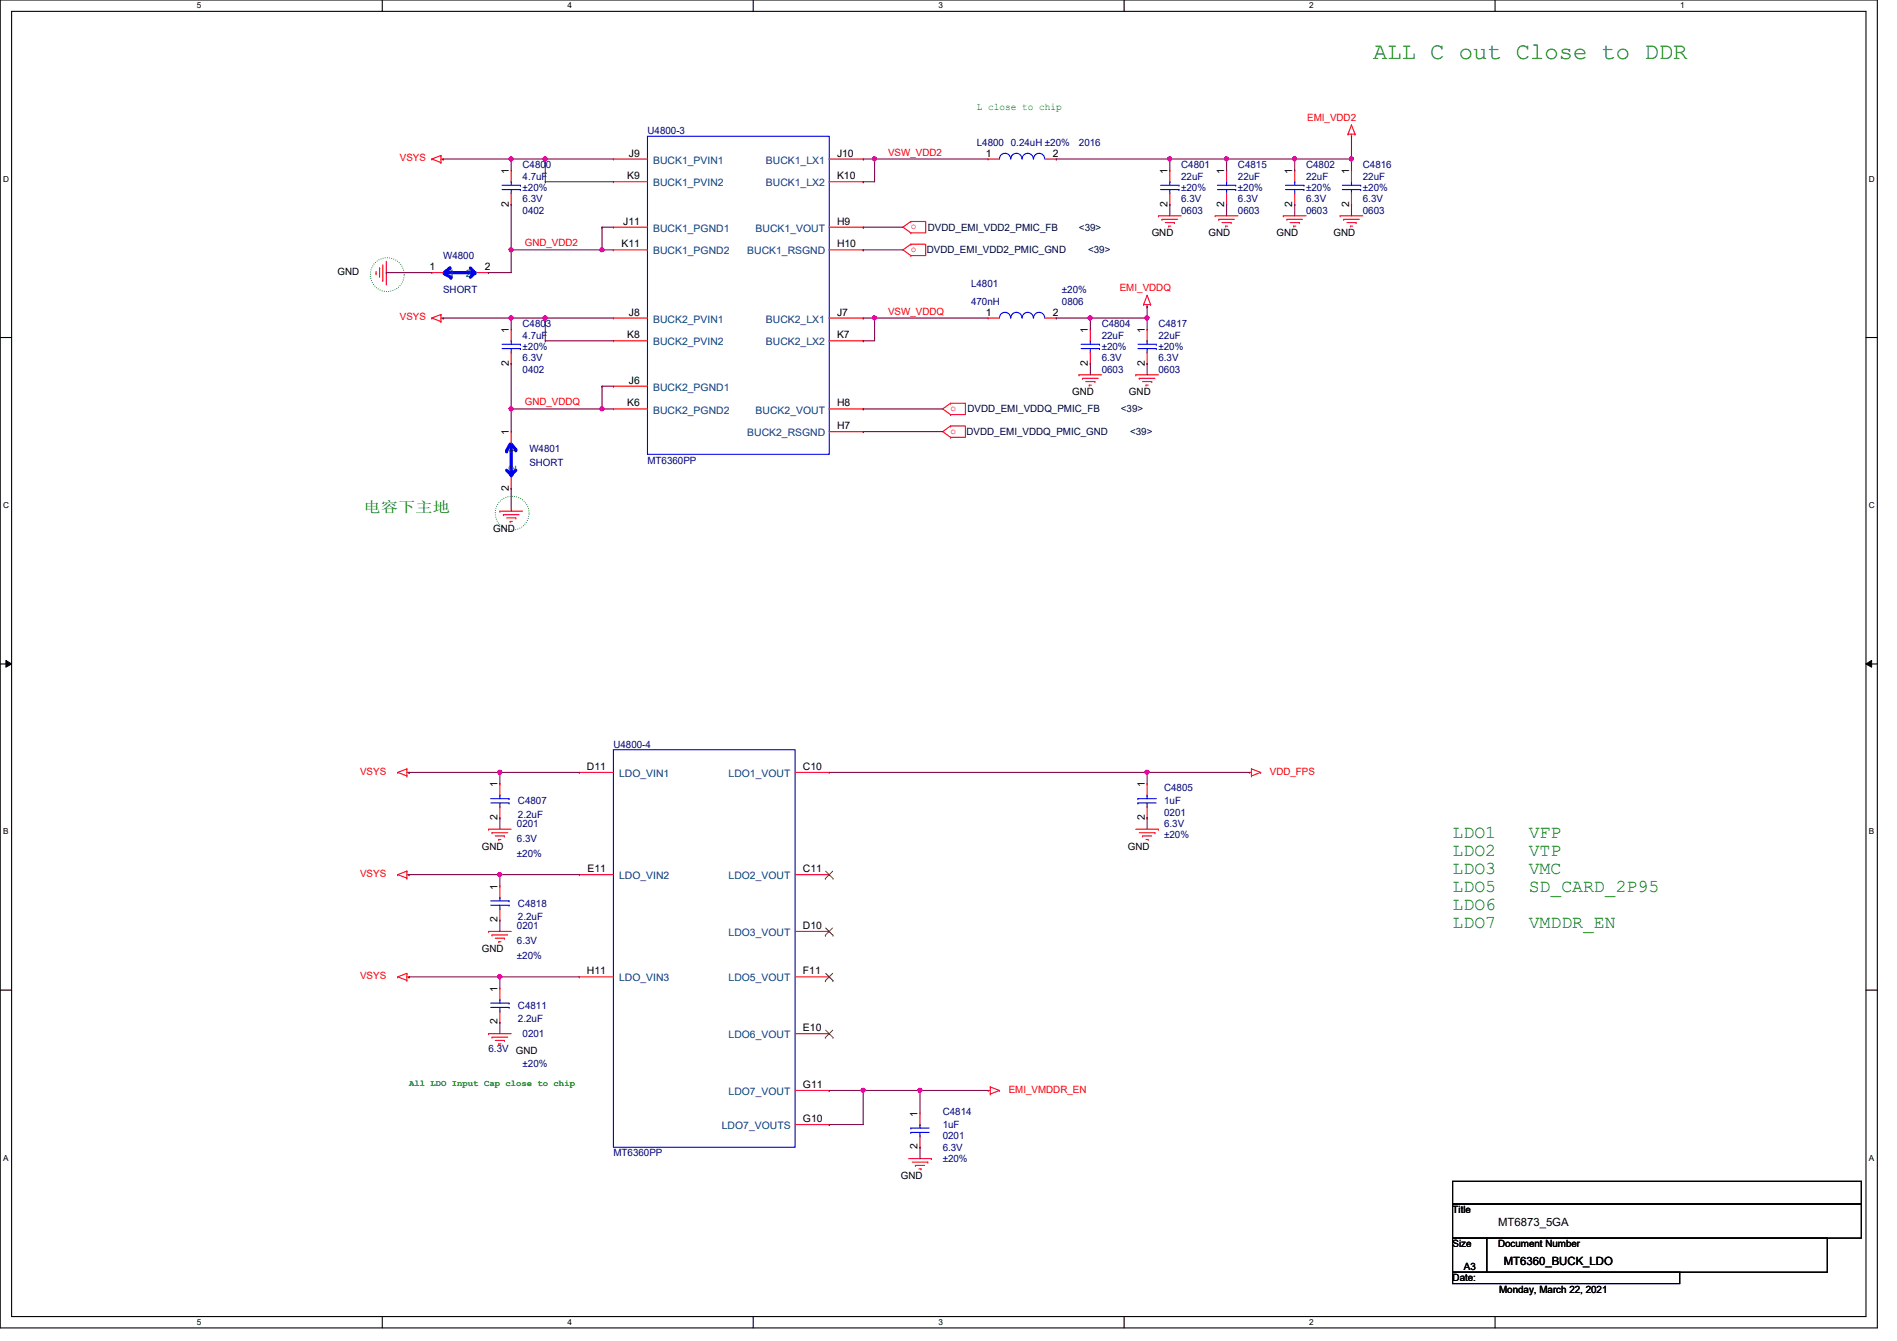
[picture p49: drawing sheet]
<svg xmlns="http://www.w3.org/2000/svg" width="297mm" height="210mm" viewBox="0 0 297 210" stroke-linecap="round" stroke-linejoin="round" font-family="sans-serif">
<defs><g id="words">
<text font-size="3.7" fill="#008000" x="215" y="9.2">ALL C out Close to DDR</text>
<g font-size="2.8" fill="#008000">
<text x="227.5" y="131.1">LDO1</text>
<text x="239.4" y="131.1">VFP</text>
<text x="227.5" y="134">LDO2</text>
<text x="227.5" y="136.8">LDO3</text>
<text x="239.4" y="134">VTP</text>
<text x="239.4" y="136.8">VMC</text>
<text x="227.5" y="139.7">LDO5</text>
<text x="227.5" y="142.5">LDO6</text>
<text x="239.4" y="139.7">SD_CARD_2P95</text>
<text x="227.5" y="145.3">LDO7</text>
<text x="239.4" y="145.3">VMDDR_EN</text>
</g>
<text font-size="2.3" fill="#008000" x="56.9" y="80.1">被三电放电</text>
<g font-size="1.8">
<text x="234.6" y="191.9">MT6873_5GA</text>
<text x="235.5" y="198.1">MT6360_BUCK_LDO</text>
</g>
<text font-size="1.6" fill="#008000" x="152.9" y="17.2">L close to chip</text>
<g font-size="1.6" fill="#000080">
<text x="101.4" y="21">U4800-3</text>
<text x="152.9" y="22.8">L4800 0.24uH ±20%</text>
<text x="168.9" y="22.8">2016</text>
<text x="81.8" y="26.3">C4800</text>
<text x="81.8" y="28.1">4.7uF</text>
<text x="81.8" y="29.9">±20%</text>
<text x="185" y="26.3">C4801</text>
<text x="185" y="28.1">22uF</text>
<text x="185" y="29.9">±20%</text>
<text x="193.8" y="26.3">C4815</text>
<text x="193.8" y="28.1">22uF</text>
<text x="193.8" y="29.9">±20%</text>
<text x="204.5" y="26.3">C4802</text>
<text x="204.5" y="28.1">22uF</text>
<text x="204.5" y="29.9">±20%</text>
<text x="213.4" y="26.3">C4816</text>
<text x="213.4" y="28.1">22uF</text>
<text x="213.4" y="29.9">±20%</text>
<text x="81.8" y="33.4">0402</text>
<text x="81.8" y="31.7">6.3V</text>
<text x="185" y="33.4">0603</text>
<text x="185" y="31.7">6.3V</text>
<text x="193.8" y="33.4">0603</text>
<text x="193.8" y="31.7">6.3V</text>
<text x="204.5" y="33.4">0603</text>
<text x="204.5" y="31.7">6.3V</text>
<text x="213.4" y="33.4">0603</text>
<text x="213.4" y="31.7">6.3V</text>
<text x="69.4" y="40.6">W4800</text>
<text x="69.4" y="45.9">SHORT</text>
<text x="152.1" y="45">L4801</text>
<text x="152.1" y="47.7">470nH</text>
<text x="166.3" y="45.9">±20%</text>
<text x="166.3" y="47.7">0806</text>
<text x="81.8" y="51.2">C4803</text>
<text x="81.8" y="53">4.7uF</text>
<text x="172.5" y="51.2">C4804</text>
<text x="172.5" y="53">22uF</text>
<text x="181.4" y="51.2">C4817</text>
<text x="181.4" y="53">22uF</text>
<text x="81.8" y="58.3">0402</text>
<text x="81.8" y="56.6">6.3V</text>
<text x="81.8" y="54.8">±20%</text>
<text x="172.5" y="58.3">0603</text>
<text x="172.5" y="56.6">6.3V</text>
<text x="172.5" y="54.8">±20%</text>
<text x="181.4" y="58.3">0603</text>
<text x="181.4" y="56.6">6.3V</text>
<text x="181.4" y="54.8">±20%</text>
<text x="82.9" y="70.8">W4801</text>
<text x="82.9" y="72.9">SHORT</text>
<text x="101.4" y="72.6">MT6360PP</text>
<text x="96.1" y="117">U4800-4</text>
<text x="81.1" y="125.9">C4807</text>
<text x="182.3" y="123.8">C4805</text>
<text x="182.3" y="125.9">1uF</text>
<text x="80.9" y="129.5">0201</text>
<text x="80.9" y="131.8">6.3V</text>
<text x="81.1" y="128">2.2uF</text>
<text x="182.3" y="127.7">0201</text>
<text x="182.3" y="129.5">6.3V</text>
<text x="182.3" y="131.2">±20%</text>
<text x="80.9" y="134.1">±20%</text>
<text x="81.1" y="141.9">C4818</text>
<text x="80.9" y="145.5">0201</text>
<text x="80.9" y="147.8">6.3V</text>
<text x="81.1" y="144">2.2uF</text>
<text x="80.9" y="150.1">±20%</text>
<text x="81.1" y="157.9">C4811</text>
<text x="81.1" y="160">2.2uF</text>
<text x="76.5" y="164.7">6.3V</text>
<text x="81.8" y="162.3">0201</text>
<text x="81.8" y="167">±20%</text>
<text x="147.6" y="174.5">C4814</text>
<text x="147.6" y="176.6">1uF</text>
<text x="147.6" y="178.4">0201</text>
<text x="96.1" y="181">MT6360PP</text>
<text x="147.6" y="180.1">6.3V</text>
<text x="147.6" y="181.9">±20%</text>
</g>
<g font-size="1.6" fill="#f00">
<text x="204.7" y="18.9">EMI_VDD2</text>
<text x="62.6" y="25.3">VSYS</text>
<text x="139.1" y="24.3">VSW_VDD2</text>
<text x="142.6" y="35.9">o</text>
<text x="82.2" y="38.6">GND_VDD2</text>
<text x="142.6" y="39.5">o</text>
<text x="175.3" y="45.6">EMI_VDDQ</text>
<text x="62.6" y="50.2">VSYS</text>
<text x="139.1" y="49.2">VSW_VDDQ</text>
<text x="82.2" y="63.5">GND_VDDQ</text>
<text x="148.8" y="64.3">o</text>
<text x="148.8" y="67.9">o</text>
<text x="56.4" y="121.3">VSYS</text>
<text x="198.8" y="121.3">VDD_FPS</text>
<text x="56.4" y="137.3">VSYS</text>
<text x="56.4" y="153.3">VSYS</text>
<text x="157.9" y="171.1">EMI_VMDDR_EN</text>
</g>
<g font-size="1.6">
<text x="79.7" y="27.2" transform="rotate(-90 79.7 27.2)">1</text>
<text x="98.2" y="28.1">K9</text>
<text x="98.5" y="24.5">J9</text>
<text x="131.1" y="24.5">J10</text>
<text x="131.1" y="28.1">K10</text>
<text x="154.4" y="24.5">1</text>
<text x="164.8" y="24.5">2</text>
<text x="182.8" y="27.2" transform="rotate(-90 182.8 27.2)">1</text>
<text x="191.7" y="27.2" transform="rotate(-90 191.7 27.2)">1</text>
<text x="202.4" y="27.2" transform="rotate(-90 202.4 27.2)">1</text>
<text x="211.2" y="27.2" transform="rotate(-90 211.2 27.2)">1</text>
<text x="79.7" y="32.3" transform="rotate(-90 79.7 32.3)">2</text>
<text x="97.6" y="35.2">J11</text>
<text x="131.1" y="35.2">H9</text>
<text x="182.8" y="32.3" transform="rotate(-90 182.8 32.3)">2</text>
<text x="191.7" y="32.3" transform="rotate(-90 191.7 32.3)">2</text>
<text x="202.4" y="32.3" transform="rotate(-90 202.4 32.3)">2</text>
<text x="211.2" y="32.3" transform="rotate(-90 211.2 32.3)">2</text>
<text x="97.3" y="38.7">K11</text>
<text x="131.1" y="38.7">H10</text>
<text x="180.3" y="37">GND</text>
<text x="189.2" y="37">GND</text>
<text x="199.9" y="37">GND</text>
<text x="208.8" y="37">GND</text>
<text x="52.8" y="43.1">GND</text>
<text x="67.3" y="42.3">1</text>
<text x="75.9" y="42.3">2</text>
<text x="79.7" y="52.1" transform="rotate(-90 79.7 52.1)">1</text>
<text x="98.2" y="53">K8</text>
<text x="98.5" y="49.4">J8</text>
<text x="131.1" y="49.4">J7</text>
<text x="131.1" y="53">K7</text>
<text x="154.4" y="49.4">1</text>
<text x="164.8" y="49.4">2</text>
<text x="170.3" y="52.1" transform="rotate(-90 170.3 52.1)">1</text>
<text x="179.2" y="52.1" transform="rotate(-90 179.2 52.1)">1</text>
<text x="79.7" y="57.2" transform="rotate(-90 79.7 57.2)">2</text>
<text x="170.3" y="57.2" transform="rotate(-90 170.3 57.2)">2</text>
<text x="179.2" y="57.2" transform="rotate(-90 179.2 57.2)">2</text>
<text x="98.2" y="63.6">K6</text>
<text x="98.5" y="60.1">J6</text>
<text x="131.1" y="63.6">H8</text>
<text x="167.9" y="61.9">GND</text>
<text x="176.8" y="61.9">GND</text>
<text x="79.7" y="68.1" transform="rotate(-90 79.7 68.1)">1</text>
<text x="131.1" y="67.2">H7</text>
<text x="79.7" y="76.8" transform="rotate(-90 79.7 76.8)">2</text>
<text x="77.2" y="83.2">GND</text>
<text x="77.9" y="123.2" transform="rotate(-90 77.9 123.2)">1</text>
<text x="91.9" y="120.5">D11</text>
<text x="125.7" y="120.5">C10</text>
<text x="179.2" y="123.2" transform="rotate(-90 179.2 123.2)">1</text>
<text x="77.9" y="128.4" transform="rotate(-90 77.9 128.4)">2</text>
<text x="179.2" y="128.4" transform="rotate(-90 179.2 128.4)">2</text>
<text x="75.4" y="133">GND</text>
<text x="92" y="136.5">E11</text>
<text x="125.7" y="136.5">C11</text>
<text x="176.6" y="133">GND</text>
<text x="77.9" y="139.2" transform="rotate(-90 77.9 139.2)">1</text>
<text x="75.4" y="149">GND</text>
<text x="77.9" y="144.4" transform="rotate(-90 77.9 144.4)">2</text>
<text x="125.7" y="145.4">D10</text>
<text x="77.9" y="155.2" transform="rotate(-90 77.9 155.2)">1</text>
<text x="91.9" y="152.5">H11</text>
<text x="125.7" y="152.5">F11</text>
<text x="77.9" y="160.4" transform="rotate(-90 77.9 160.4)">2</text>
<text x="125.7" y="161.4">E10</text>
<text x="80.8" y="165">GND</text>
<text x="125.7" y="170.3">G11</text>
<text x="125.7" y="175.6">G10</text>
<text x="143.7" y="179.9" transform="rotate(-90 143.7 179.9)">2</text>
<text x="143.7" y="174.8" transform="rotate(-90 143.7 174.8)">1</text>
<text x="141.1" y="184.6">GND</text>
<text x="227.5" y="189.9">Title</text>
<text x="227.5" y="195.2">Size</text>
<text x="234.6" y="195.2">Document Number</text>
<text x="227.5" y="200.6">Date:</text>
<text x="229.2" y="198.8">A3</text>
<text x="234.7" y="202.4">Monday, March 22, 2021</text>
</g>
<g font-size="1.6" fill="#004080">
<text x="102.3" y="25.6">BUCK1_PVIN1</text>
<text x="102.3" y="29.2">BUCK1_PVIN2</text>
<text x="119.9" y="25.6">BUCK1_LX1</text>
<text x="119.9" y="29.2">BUCK1_LX2</text>
<text x="102.3" y="39.8">BUCK1_PGND2</text>
<text x="102.3" y="36.3">BUCK1_PGND1</text>
<text x="117" y="39.8">BUCK1_RSGND</text>
<text x="118.3" y="36.3">BUCK1_VOUT</text>
<text x="70.3" y="43.4">1</text>
<text x="72.9" y="43.4">2</text>
<text x="102.3" y="50.5">BUCK2_PVIN1</text>
<text x="119.9" y="50.5">BUCK2_LX1</text>
<text x="102.3" y="54.1">BUCK2_PVIN2</text>
<text x="119.9" y="54.1">BUCK2_LX2</text>
<text x="102.3" y="61.2">BUCK2_PGND1</text>
<text x="102.3" y="64.7">BUCK2_PGND2</text>
<text x="118.3" y="64.7">BUCK2_VOUT</text>
<text x="80.8" y="71.1" transform="rotate(-90 80.8 71.1)">1</text>
<text x="117" y="68.3">BUCK2_RSGND</text>
<text x="80.8" y="73.8" transform="rotate(-90 80.8 73.8)">2</text>
<text x="96.9" y="121.6">LDO_VIN1</text>
<text x="114.1" y="121.6">LDO1_VOUT</text>
<text x="96.9" y="137.6">LDO_VIN2</text>
<text x="114.1" y="137.6">LDO2_VOUT</text>
<text x="114.1" y="146.5">LDO3_VOUT</text>
<text x="96.9" y="153.6">LDO_VIN3</text>
<text x="114.1" y="153.6">LDO5_VOUT</text>
<text x="114.1" y="162.5">LDO6_VOUT</text>
<text x="114.1" y="171.4">LDO7_VOUT</text>
<text x="113" y="176.7">LDO7_VOUTS</text>
</g>
<g font-size="1.6" fill="#000040">
<text x="145.1" y="39.7">DVDD_EMI_VDD2_PMIC_GND</text>
<text x="145.3" y="36.1">DVDD_EMI_VDD2_PMIC_FB</text>
<text x="168.9" y="36.1">&lt;39&gt;</text>
<text x="170.4" y="39.7">&lt;39&gt;</text>
<text x="151.5" y="64.6">DVDD_EMI_VDDQ_PMIC_FB</text>
<text x="175.5" y="64.6">&lt;39&gt;</text>
<text x="151.3" y="68.1">DVDD_EMI_VDDQ_PMIC_GND</text>
<text x="176.9" y="68.1">&lt;39&gt;</text>
</g>
<text font-size="1.4" fill="#008000" x="64" y="170.1">All LDO Input Cap close to chip</text>
<g font-size="1.3">
<text x="30.8" y="1.3">5</text>
<text x="88.9" y="1.3">4</text>
<text x="146.9" y="1.3">3</text>
<text x="205" y="1.3">2</text>
<text x="263.1" y="1.3">1</text>
<text x=".5" y="28.4">D</text>
<text x="292.6" y="28.4">D</text>
<text x=".5" y="79.5">C</text>
<text x="292.6" y="79.5">C</text>
<text x=".5" y="130.6">B</text>
<text x="292.6" y="130.6">B</text>
<text x=".5" y="181.7">A</text>
<text x="292.6" y="181.7">A</text>
<text x="30.8" y="207.4">5</text>
<text x="88.9" y="207.4">4</text>
<text x="146.9" y="207.4">3</text>
<text x="205" y="207.4">2</text>
</g>
</g></defs>
<path d="M0 0h294v207.9h-294zM1.8 1.8h290.4v204.3h-290.4z" fill="none" stroke="#000" stroke-width=".17"/>
<g fill="#fff">
<path d="M30.8 .2h.7v1.4h-.7z"/>
<path d="M30.8 206.2h.7v1.4h-.7z"/>
</g>
<path d="M59.9 0v1.8M59.9 206.1v1.8" fill="none" stroke="#000" stroke-width=".17"/>
<g fill="#fff">
<path d="M88.9 .2h.6v1.4h-.6z"/>
<path d="M88.9 206.2h.6v1.4h-.6z"/>
</g>
<path d="M117.9 0v1.8M117.9 206.1v1.8" fill="none" stroke="#000" stroke-width=".17"/>
<g fill="#fff">
<path d="M146.9 .2h.7v1.4h-.7z"/>
<path d="M146.9 206.2h.7v1.4h-.7z"/>
</g>
<path d="M176 0v1.8M176 206.1v1.8" fill="none" stroke="#000" stroke-width=".17"/>
<g fill="#fff">
<path d="M205 .2h.7v1.4h-.7z"/>
<path d="M205 206.2h.7v1.4h-.7z"/>
</g>
<path d="M234.1 0v1.8M234.1 206.1v1.8" fill="none" stroke="#000" stroke-width=".17"/>
<g fill="#fff">
<path d="M263.1 .2h.7v1.4h-.7z"/>
<path d="M.5 27.3h.9v1.4h-.9z"/>
<path d="M292.6 27.3h.9v1.4h-.9z"/>
<path d="M.5 78.4h.9v1.4h-.9z"/>
<path d="M292.6 78.4h.9v1.4h-.9z"/>
</g>
<path d="M0 52.8h1.8M292.2 52.8h1.8" fill="none" stroke="#000" stroke-width=".17"/>
<g fill="#fff">
<path d="M.5 129.5h.8v1.4h-.8z"/>
<path d="M292.6 129.5h.9v1.4h-.9z"/>
</g>
<path d="M0 103.9h1.8M292.2 103.9h1.8" fill="none" stroke="#000" stroke-width=".17"/>
<path d="M.9 103.4l.9 .5-.9 .5zM292.2 103.9l.9-.5v1z" fill="#000"/>
<path d="M.9 103.4l.9 .5-.9 .5zM292.2 103.9l.9-.5v1z" fill="none" stroke="#000" stroke-width=".16"/>
<g fill="#fff">
<path d="M.5 180.5h.8v1.4h-.8z"/>
<path d="M292.6 180.5h.9v1.4h-.9z"/>
</g>
<path d="M0 155h1.8M292.2 155h1.8M227.5 184.9h64v3.6h-64zM227.5 188.5h64v5.3h-64zM227.5 193.8h5.3v5.3h-5.3zM227.5 199.1h35.5v1.8h-35.5zM232.8 193.8h53.3v5.3h-53.3z" fill="none" stroke="#000" stroke-width=".17"/>
<g fill="none" stroke="#008000" stroke-width=".17" stroke-dasharray="0 .3">
<circle cx="60.6" cy="43" r="2.65"/>
<circle cx="80.2" cy="80.3" r="2.65"/>
</g>
<g fill="none" stroke="#f00" stroke-width=".17">
<path d="M211.6 19.6h.1M211.6 19.6l-.5 1.4M211.6 19.6l.6 1.4M67.6 24.9h.1M67.6 24.9l1.4 .5M69 25.4h.1M69 24.3h.1M69 24.3v1.1M69 24.9h.4M69 24.3l-1.4 .6M69.4 24.9h.1M96.1 24.9h.1"/>
<path d="M96.1 28.4h.1M96.1 39.1h.1M96.1 35.6h.1M96.1 24.9h5.3M96.1 28.4h5.3M96.1 35.6h5.3M96.1 39.1h5.3M129.8 24.9h5.4M129.8 28.4h5.4M129.8 35.6h5.4M129.8 39.1h5.4M135.2 24.9h.1"/>
<path d="M135.2 28.4h.1M135.2 35.6h.1M135.2 39.1h.1M142.6 34.7h.1M142.6 36.4h.1M142.6 34.7h2.3v1.7h-2.3M142.6 38.2h.1M142.6 38.2h2.3v1.8h-2.3M142.6 34.7l-1.2 .9 1.2 .8M142.6 38.2l-1.2 .9 1.2 .9M181.4 33.8h.1M181.4 33.8h3.6"/>
<path d="M181.9 34.3h.1M181.9 34.3h2.5M182.5 34.8h1.4M183 35.4h.1M183 35.4h.3M183.2 26.7h.1M183.2 32h.1M183.2 26.7v1.7M183.2 30.2v1.8M183.9 34.8h.1M190.3 33.8h.1M190.3 33.8h3.5"/>
<path d="M190.8 34.3h.1M190.8 34.3h2.5M191.3 34.8h1.5M191.9 35.4h.1M191.9 35.4h.3M192.1 26.7h.1M192.1 32h.1M192.1 26.7v1.7M192.1 30.2v1.8M192.8 34.8h.1M201 33.8h.1M201 33.8h3.5"/>
<path d="M201.5 34.3h.1M201.5 34.3h2.5M202 34.8h1.5M202.6 35.4h.1M202.6 35.4h.3M202.7 26.7h.1M202.7 32h.1M202.7 26.7v1.7M202.7 30.2v1.8M203.5 34.8h.1M209.8 33.8h.1M209.8 33.8h3.6"/>
<path d="M210.4 34.3h.1M210.4 34.3h2.4M210.9 34.8h1.4M211.1 21h.1M211.1 21h1.1M211.5 35.4h.1M211.5 35.4h.3M211.6 21.3h.1M211.6 21v.3M212.2 21h.1M212.3 34.8h.1M58.9 42.8h.1"/>
<path d="M58.9 42.5v.3M59.4 42h.1M59.4 42v1.4M59.9 43.9h.1M59.9 41.4v2.5M60.5 44.4h.1M60.5 40.9v3.5M67.6 49.8h.1M67.6 49.8l1.4 .5M69 50.3h.1M69 49.2h.1M69 49.2v1.1"/>
<path d="M69 49.8h.4M69 49.2l-1.4 .6M69.4 49.8h.1M96.1 53.3h.1M96.1 49.8h.1M96.1 49.8h5.3M96.1 53.3h5.3M129.8 49.8h5.4M129.8 53.3h5.4M135.2 49.8h.1M135.2 53.3h.1M142.6 40h.1"/>
<path d="M154.7 49.8h.1M154.7 49.8h1.8M163.6 49.8h1.8M165.4 49.8h.1M168.9 58.7h.1M168.9 58.7h3.6M169.5 59.2h.1M169.5 59.2h2.5M170 59.7h1.4M170.7 51.6h.1M170.7 56.9h.1M170.7 51.6v1.7"/>
<path d="M170.7 55.1v1.8M171.4 59.7h.1M177.8 58.7h.1M177.8 58.7h3.6M178.4 59.2h.1M178.4 59.2h2.4M178.9 59.7h1.4M179.1 47.7h.1M179.1 47.7h1.1M179.6 48h.1M179.6 46.2h.1M179.6 51.6h.1"/>
<path d="M179.6 56.9h.1M179.6 47.7v.3M179.6 51.6v1.7M179.6 55.1v1.8M179.6 46.2l-.5 1.5M179.6 46.2l.6 1.5M180.2 47.7h.1M180.3 59.7h.1M96.1 60.5h.1M96.1 64h.1M96.1 64h5.3M96.1 60.5h5.3"/>
<path d="M129.8 64h5.4M129.8 67.6h5.4M135.2 64h.1M135.2 67.6h.1M148.8 63.1h.1M148.8 64.9h.1M148.8 63.1h2.4v1.8h-2.4M148.8 66.7h.1M148.8 68.5h.1M148.8 66.7h2.4v1.8h-2.4M148.8 63.1l-1.2 .9 1.2 .9M148.8 66.7l-1.2 .9 1.2 .9"/>
<path d="M170.6 60.3h.1M170.6 60.3h.3M179.4 60.3h.1M179.4 60.3h.4M78.3 80h.1M78.3 80h3.5M78.8 80.6h.1M78.8 80.6h2.5M79.3 81.1h1.5M79.9 81.6h.1M79.9 81.6h.3M80.8 81.1h.1"/>
<path d="M62.3 120.9h.1M62.3 136.9h.1M62.3 120.9l1.4 .6M62.3 136.9l1.4 .6M63.7 121.5h.1M63.7 120.4h.1M63.7 137.5h.1M63.7 136.4h.1M63.7 120.9h.3M63.7 120.4v1.1M63.7 136.4v1.1M63.7 120.4l-1.4 .5"/>
<path d="M63.7 136.9h.3M63.7 136.4l-1.4 .5M64 120.9h.1M64 136.9h.1M76.5 129.8h.1M76.5 129.8h3.5M77 130.3h.1M77 130.3h2.5M77.6 130.9h1.4M78.1 131.4h.1M78.1 131.4h.3M78.3 122.7h.1"/>
<path d="M78.3 128h.1M78.3 138.7h.1M78.3 122.7v1.8M78.3 126.2v1.8M78.3 138.7v1.8M79 130.9h.1M90.7 120.9h.1M90.7 136.9h.1M90.7 120.9h5.4M90.7 136.9h5.4M124.5 120.9h5.3M124.5 136.9h5.3"/>
<path d="M129.8 120.9h.1M129.8 136.9h.1M177.8 129.8h3.6M178.4 130.3h2.4M178.9 130.9h.1M178.9 130.9h1.4M179.4 131.4h.4M179.6 122.7h.1M179.6 128h.1M179.6 122.7v1.8M179.6 126.2v1.8M179.8 131.4h.1"/>
<path d="M180.8 130.3h.1M181.4 129.8h.1M195.6 120.9h.1M195.6 120.9h.4M196 121.5h.1M196 120.4h.1M196 120.4v1.1M196 120.4l1.4 .5M197.4 120.9h.1M197.4 120.9l-1.4 .6M62.3 152.9h.1M62.3 152.9l1.4 .6"/>
<path d="M63.7 153.5h.1M63.7 152.4h.1M63.7 152.4v1.1M63.7 152.9h.3M63.7 152.4l-1.4 .5M64 152.9h.1M76.5 145.8h.1M76.5 145.8h3.5M77 146.3h.1M77 146.3h2.5M77.6 146.9h1.4M78.1 147.4h.1"/>
<path d="M78.1 147.4h.3M78.3 154.7h.1M78.3 144h.1M78.3 142.2v1.8M78.3 154.7v1.8M78.3 158.2v1.8M79 146.9h.1M90.7 152.9h.1M90.7 152.9h5.4M124.5 145.8h5.3M124.5 152.9h5.3M129.8 145.8h.1"/>
<path d="M129.8 152.9h.1M76.5 161.8h.1M76.5 161.8h3.5M77 162.3h.1M77 162.3h2.5M77.6 162.9h1.4M78.1 163.4h.1M78.1 163.4h.3M78.3 160h.1M79 162.9h.1M124.5 161.8h5.3M124.5 170.7h5.3"/>
<path d="M124.5 176h5.3M129.8 161.8h.1M129.8 170.7h.1M129.8 176h.1M144.1 174.2h.1M144.1 179.6h.1M144.1 174.2v1.8M144.1 177.8v1.8M154.7 170.7h.1M154.7 170.7h.4M155.1 171.2h.1M155.1 170.1h.1"/>
<path d="M155.1 170.1v1.1M155.1 170.1l1.4 .6M156.5 170.7h.1M156.5 170.7l-1.4 .5M142.3 181.4h3.5M142.8 181.9h2.5M143.3 182.4h.1M143.3 182.4h1.5M143.9 183h.3M144.2 183h.1M145.3 181.9h.1M145.8 181.4h.1"/>
</g>
<g fill="none" stroke="#00f" stroke-width=".17">
<path d="M101.4 21.3h28.4v49.8h-28.4zM181.7 29h2.9M181.7 29.7h2.9M183.2 28.4h.1M183.2 30.2h.1M183.2 28.4v.6M183.2 29.7v.5M184.6 29h.1M184.6 29.7h.1M190.6 29h2.9M190.6 29.7h2.9M192.1 28.4h.1"/>
<path d="M192.1 30.2h.1M192.1 28.4v.6M192.1 29.7v.5M193.5 29h.1M193.5 29.7h.1M201.3 29h2.9M201.3 29.7h2.9M202.7 28.4h.1M202.7 30.2h.1M202.7 28.4v.6M202.7 29.7v.5M204.2 29h.1"/>
<path d="M204.2 29.7h.1M156.5 49.8a.87 .87 0 0 1 .9-.9 .87 .87 0 0 1 .8 .9M158.3 49.8a.87 .87 0 0 1 .8-.9 .87 .87 0 0 1 .9 .9M160.1 49.8a.87 .87 0 0 1 .8-.9 .87 .87 0 0 1 .9 .9M161.8 49.8a.87 .87 0 0 1 .9-.9 .87 .87 0 0 1 .9 .9M169.3 53.9h2.9M169.3 54.6h2.9M170.7 53.3h.1M170.7 55.1h.1M170.7 53.3v.6M170.7 54.6v.5M172.2 53.9h.1"/>
<path d="M172.2 54.6h.1M178.2 53.9h2.9M178.2 54.6h2.9M179.6 53.3h.1M179.6 55.1h.1M179.6 53.3v.6M179.6 54.6v.5M181.1 53.9h.1M181.1 54.6h.1M96.1 117.3h28.4v62.3h-28.4zM76.8 125h2.9M76.8 125.7h2.9"/>
<path d="M78.3 124.5h.1M78.3 126.2h.1M78.3 124.5v.5M78.3 125.7v.5M79.7 125h.1M79.7 125.7h.1M178.2 125h.1M178.2 125.7h.1M178.2 125h2.9M178.2 125.7h2.9M179.6 124.5h.1M179.6 126.2h.1"/>
<path d="M179.6 124.5v.5M179.6 125.7v.5M76.8 157h2.9M76.8 157.7h2.9M76.8 141h2.9M76.8 141.7h2.9M78.3 156.5h.1M78.3 158.2h.1M78.3 140.5h.1M78.3 142.2h.1M78.3 140.5v.5M78.3 141.7v.5"/>
<path d="M78.3 156.5v.5M78.3 157.7v.5M79.7 157h.1M79.7 157.7h.1M79.7 141h.1M79.7 141.7h.1M142.6 176.6h.1M142.6 177.2h.1M142.6 176.6h2.9M142.6 177.2h2.9M144.1 176h.1M144.1 177.8h.1"/>
<path d="M144.1 176v.6M144.1 177.2v.6"/>
</g>
<g fill="none" stroke="#804000" stroke-width=".16">
<path d="M129.2 137.5h.1M129.3 136.4l1.1 1.1M130.4 136.4l-1.2 1.1M130.4 137.5h.1M129.2 146.4h.1M129.2 153.5h.1M129.3 145.2l1.1 1.2M129.3 152.4l1.1 1.1M130.4 145.2l-1.2 1.2M130.4 152.4l-1.2 1.1M130.4 146.4h.1M130.4 153.5h.1"/>
<path d="M129.2 162.4h.1M129.3 161.2l1.1 1.2M130.4 161.2l-1.2 1.2M130.4 162.4h.1"/>
</g>
<path d="M80.8 73.6l-.6 .5" fill="none" stroke="#00f" stroke-width=".51"/>
<circle cx="80.2" cy="74.1" r=".25" fill="#00f"/>
<path d="M79.3 73.6l.7 .7" fill="none" stroke="#00f" stroke-width=".51"/>
<circle cx="80" cy="74.3" r=".25" fill="#00f"/>
<path d="M80 69.9v3.9" fill="none" stroke="#00f" stroke-width=".51"/>
<circle cx="80" cy="73.8" r=".25" fill="#00f"/>
<path d="M80 69.5l.8 .9" fill="none" stroke="#00f" stroke-width=".51"/>
<circle cx="80.8" cy="70.4" r=".25" fill="#00f"/>
<path d="M79.9 69.5l-.6 1.1" fill="none" stroke="#00f" stroke-width=".51"/>
<circle cx="79.3" cy="70.6" r=".25" fill="#00f"/>
<path d="M154.7 24.9h.1M154.7 24.9h1.8M163.6 24.9h1.8M165.4 24.9h.1M80 67.6h.1M80 76.5h.1M80 67.6v1.7M80 74.7v1.8" fill="none" stroke="#f00" stroke-width=".17"/>
<path d="M156.5 24.9a.87 .87 0 0 1 .9-.9 .87 .87 0 0 1 .8 .9M158.3 24.9a.87 .87 0 0 1 .8-.9 .87 .87 0 0 1 .9 .9M160.1 24.9a.87 .87 0 0 1 .8-.9 .87 .87 0 0 1 .9 .9M161.8 24.9a.87 .87 0 0 1 .9-.9 .87 .87 0 0 1 .9 .9" fill="none" stroke="#00f" stroke-width=".17"/>
<path d="M73.7 42l.5 .5" fill="none" stroke="#00f" stroke-width=".51"/>
<circle cx="74.2" cy="42.5" r=".25" fill="#00f"/>
<path d="M74.4 42.7l-.7 .7" fill="none" stroke="#00f" stroke-width=".51"/>
<circle cx="74.4" cy="42.7" r=".25" fill="#00f"/>
<path d="M69.9 42.7h3.9" fill="none" stroke="#00f" stroke-width=".51"/>
<circle cx="73.8" cy="42.7" r=".25" fill="#00f"/>
<path d="M70.4 42l-.8 .7" fill="none" stroke="#00f" stroke-width=".51"/>
<circle cx="70.4" cy="42" r=".25" fill="#00f"/>
<path d="M69.6 42.8l1 .6" fill="none" stroke="#00f" stroke-width=".51"/>
<circle cx="70.6" cy="43.4" r=".25" fill="#00f"/>
<g fill="none" stroke="#f00" stroke-width=".17">
<path d="M80 26.7h.1M80 32h.1M80 26.7v1.7M80 30.2v1.8M211.6 26.7h.1M211.6 32h.1M211.6 26.7v1.7M211.6 30.2v1.8M67.6 42.7h.1M67.6 42.7h1.8M74.7 42.7h1.8M76.5 42.7h.1"/>
<path d="M80 51.6h.1M80 56.9h.1M80 51.6v1.7M80 55.1v1.8"/>
</g>
<g fill="none" stroke="#00f" stroke-width=".17">
<path d="M78.6 29h2.9M78.6 29.7h2.9M80 28.4h.1M80 30.2h.1M80 28.4v.6M80 29.7v.5M81.5 29h.1M81.5 29.7h.1M210.2 29h2.9M210.2 29.7h2.9M211.6 28.4h.1M211.6 30.2h.1"/>
<path d="M211.6 28.4v.6M211.6 29.7v.5M213.1 29h.1M213.1 29.7h.1M78.6 53.9h2.9M78.6 54.6h2.9M80 53.3h.1M80 55.1h.1M80 53.3v.6M80 54.6v.5M81.5 53.9h.1M81.5 54.6h.1"/>
</g>
<path d="M69.4 24.9h.1M69.4 24.9h10.6M211.6 21.3h.1M211.6 21.3v3.6" fill="none" stroke="#800040" stroke-width=".17"/>
<circle cx="80" cy="24.9" r=".32" fill="#f0f"/>
<circle cx="80" cy="24.9" r=".32" fill="none" stroke="#f0f" stroke-width=".17"/>
<path d="M80 24.9h.1M80 24.9h5.4M80 24.9v1.8M85.4 24.9h.1M85.4 24.9v3.5" fill="none" stroke="#800040" stroke-width=".17"/>
<circle cx="85.4" cy="24.9" r=".32" fill="#f0f"/>
<circle cx="85.4" cy="24.9" r=".32" fill="none" stroke="#f0f" stroke-width=".17"/>
<path d="M85.4 24.9h.1M85.4 24.9h10.7M135.2 24.9h.1M135.2 24.9h19.5M136.9 24.9h.1" fill="none" stroke="#800040" stroke-width=".17"/>
<circle cx="136.9" cy="24.9" r=".32" fill="#f0f"/>
<circle cx="136.9" cy="24.9" r=".32" fill="none" stroke="#f0f" stroke-width=".17"/>
<path d="M136.9 24.9h.1M136.9 24.9v3.5M165.4 24.9h.1M165.4 24.9h26.7M183.2 24.9h.1" fill="none" stroke="#800040" stroke-width=".17"/>
<circle cx="192" cy="24.9" r=".32" fill="#f0f"/>
<circle cx="192" cy="24.9" r=".32" fill="none" stroke="#f0f" stroke-width=".17"/>
<circle cx="183.1" cy="24.9" r=".32" fill="#f0f"/>
<circle cx="183.1" cy="24.9" r=".32" fill="none" stroke="#f0f" stroke-width=".17"/>
<path d="M183.2 24.9h.1M183.2 24.9v1.8M192.1 24.9h.1M192.1 24.9h19.5M192.1 24.9v1.8M202.7 24.9h.1" fill="none" stroke="#800040" stroke-width=".17"/>
<circle cx="211.6" cy="24.9" r=".32" fill="#f0f"/>
<circle cx="211.6" cy="24.9" r=".32" fill="none" stroke="#f0f" stroke-width=".17"/>
<circle cx="202.7" cy="24.9" r=".32" fill="#f0f"/>
<circle cx="202.7" cy="24.9" r=".32" fill="none" stroke="#f0f" stroke-width=".17"/>
<g fill="none" stroke="#800040" stroke-width=".17">
<path d="M80 32h.1M80 39.1h.1M80 32v7.1M85.4 28.4h.1M85.4 28.4h10.7M94.3 35.6h.1M94.3 35.6h1.8M94.3 35.6v3.5h-14.3M135.2 28.4h.1M135.2 35.6h.1M135.2 28.4h1.7M135.2 35.6h6.2"/>
<path d="M183.2 32h.1M183.2 32v1.8M192.1 32h.1M192.1 32v1.8M202.7 24.9h.1M202.7 32h.1M202.7 24.9v1.8M202.7 32v1.8M211.6 24.9h.1M211.6 32h.1M211.6 24.9v1.8M211.6 32v1.8"/>
</g>
<circle cx="94.2" cy="39.1" r=".32" fill="#f0f"/>
<circle cx="94.2" cy="39.1" r=".32" fill="none" stroke="#f0f" stroke-width=".17"/>
<circle cx="80" cy="39.1" r=".32" fill="#f0f"/>
<circle cx="80" cy="39.1" r=".32" fill="none" stroke="#f0f" stroke-width=".17"/>
<path d="M80 39.1h.1M80 39.1v3.6M94.3 39.1h.1M94.3 39.1h1.8M135.2 39.1h.1M135.2 39.1h6.2M60.5 42.7h.1M60.5 42.7h7.1M69.4 49.8h.1M69.4 49.8h10.6M179.6 48h.1M179.6 48v1.8" fill="none" stroke="#800040" stroke-width=".17"/>
<circle cx="80" cy="49.8" r=".32" fill="#f0f"/>
<circle cx="80" cy="49.8" r=".32" fill="none" stroke="#f0f" stroke-width=".17"/>
<path d="M80 49.8h.1M80 49.8v1.8M80 49.8h16.1M85.4 49.8h.1M85.4 49.8v3.5" fill="none" stroke="#800040" stroke-width=".17"/>
<circle cx="85.4" cy="49.8" r=".32" fill="#f0f"/>
<circle cx="85.4" cy="49.8" r=".32" fill="none" stroke="#f0f" stroke-width=".17"/>
<path d="M135.2 49.8h.1M135.2 49.8h19.5M136.9 49.8h.1" fill="none" stroke="#800040" stroke-width=".17"/>
<circle cx="136.9" cy="49.8" r=".32" fill="#f0f"/>
<circle cx="136.9" cy="49.8" r=".32" fill="none" stroke="#f0f" stroke-width=".17"/>
<path d="M136.9 49.8h.1M136.9 49.8v3.5M165.4 49.8h.1M165.4 49.8h5.3" fill="none" stroke="#800040" stroke-width=".17"/>
<circle cx="170.7" cy="49.8" r=".32" fill="#f0f"/>
<circle cx="170.7" cy="49.8" r=".32" fill="none" stroke="#f0f" stroke-width=".17"/>
<path d="M170.7 49.8h.1M170.7 49.8v1.8M170.7 49.8h8.9" fill="none" stroke="#800040" stroke-width=".17"/>
<circle cx="179.6" cy="49.8" r=".32" fill="#f0f"/>
<circle cx="179.6" cy="49.8" r=".32" fill="none" stroke="#f0f" stroke-width=".17"/>
<g fill="none" stroke="#800040" stroke-width=".17">
<path d="M80 56.9h.1M80 56.9v7.1M85.4 53.3h.1M85.4 53.3h10.7M135.2 53.3h.1M135.2 53.3h1.7M170.7 56.9h.1M170.7 56.9v1.8M179.6 49.8h.1M179.6 56.9h.1M179.6 49.8v1.8M179.6 56.9v1.8"/>
<path d="M80 64h.1M94.3 60.5h.1M94.3 60.5v3.5h-14.3M94.3 60.5h1.8"/>
</g>
<circle cx="94.2" cy="64" r=".32" fill="#f0f"/>
<circle cx="94.2" cy="64" r=".32" fill="none" stroke="#f0f" stroke-width=".17"/>
<circle cx="80" cy="64" r=".32" fill="#f0f"/>
<circle cx="80" cy="64" r=".32" fill="none" stroke="#f0f" stroke-width=".17"/>
<path d="M80 64h.1M80 76.5h.1M80 64v3.6M80 76.5v3.5M94.3 64h.1M94.3 64h1.8M135.2 64h.1M135.2 67.6h.1M135.2 64h12.4M135.2 67.6h12.4M129.8 120.9h49.8M179.6 120.9h.1" fill="none" stroke="#800040" stroke-width=".17"/>
<circle cx="179.6" cy="120.9" r=".32" fill="#f0f"/>
<circle cx="179.6" cy="120.9" r=".32" fill="none" stroke="#f0f" stroke-width=".17"/>
<path d="M64 120.9h.1M64 120.9h14.3M179.6 120.9h.1M179.6 128h.1M179.6 120.9h16M179.6 120.9v1.8M179.6 128v1.8" fill="none" stroke="#800040" stroke-width=".17"/>
<circle cx="78.2" cy="120.9" r=".32" fill="#f0f"/>
<circle cx="78.2" cy="120.9" r=".32" fill="none" stroke="#f0f" stroke-width=".17"/>
<path d="M64 136.9h.1M64 136.9h14.3M78.3 120.9h.1M78.3 128h.1M78.3 120.9h12.4M78.3 120.9v1.8M78.3 128v1.8" fill="none" stroke="#800040" stroke-width=".17"/>
<circle cx="78.2" cy="136.9" r=".32" fill="#f0f"/>
<circle cx="78.2" cy="136.9" r=".32" fill="none" stroke="#f0f" stroke-width=".17"/>
<path d="M78.3 136.9h.1M78.3 136.9h12.4M78.3 136.9v1.8M64 152.9h.1M64 152.9h14.3M78.3 144h.1M78.3 144v1.8" fill="none" stroke="#800040" stroke-width=".17"/>
<circle cx="78.2" cy="152.9" r=".32" fill="#f0f"/>
<circle cx="78.2" cy="152.9" r=".32" fill="none" stroke="#f0f" stroke-width=".17"/>
<path d="M78.3 152.9h.1M78.3 152.9v1.8M78.3 152.9h12.4M78.3 160h.1M78.3 160v1.8M129.8 170.7h.1M129.8 170.7h5.4" fill="none" stroke="#800040" stroke-width=".17"/>
<circle cx="135.1" cy="170.7" r=".32" fill="#f0f"/>
<circle cx="135.1" cy="170.7" r=".32" fill="none" stroke="#f0f" stroke-width=".17"/>
<path d="M135.2 170.7h.1M135.2 170.7h19.5M135.2 170.7v5.3M144.1 170.7h.1" fill="none" stroke="#800040" stroke-width=".17"/>
<circle cx="144" cy="170.7" r=".32" fill="#f0f"/>
<circle cx="144" cy="170.7" r=".32" fill="none" stroke="#f0f" stroke-width=".17"/>
<path d="M76.5 42.7h.1M76.5 42.7h3.5M129.8 176h.1M129.8 176h5.4M144.1 170.7h.1M144.1 179.6h.1M144.1 170.7v3.5M144.1 179.6v1.8" fill="none" stroke="#800040" stroke-width=".17"/>
<circle cx="80" cy="24.9" r=".32" fill="#f0f"/>
<circle cx="80" cy="24.9" r=".32" fill="none" stroke="#f0f" stroke-width=".17"/>
<circle cx="85.4" cy="24.9" r=".32" fill="#f0f"/>
<circle cx="85.4" cy="24.9" r=".32" fill="none" stroke="#f0f" stroke-width=".17"/>
<circle cx="136.9" cy="24.9" r=".32" fill="#f0f"/>
<circle cx="136.9" cy="24.9" r=".32" fill="none" stroke="#f0f" stroke-width=".17"/>
<circle cx="192" cy="24.9" r=".32" fill="#f0f"/>
<circle cx="192" cy="24.9" r=".32" fill="none" stroke="#f0f" stroke-width=".17"/>
<circle cx="183.1" cy="24.9" r=".32" fill="#f0f"/>
<circle cx="183.1" cy="24.9" r=".32" fill="none" stroke="#f0f" stroke-width=".17"/>
<circle cx="211.6" cy="24.9" r=".32" fill="#f0f"/>
<circle cx="211.6" cy="24.9" r=".32" fill="none" stroke="#f0f" stroke-width=".17"/>
<circle cx="202.7" cy="24.9" r=".32" fill="#f0f"/>
<circle cx="202.7" cy="24.9" r=".32" fill="none" stroke="#f0f" stroke-width=".17"/>
<circle cx="94.2" cy="39.1" r=".32" fill="#f0f"/>
<circle cx="94.2" cy="39.1" r=".32" fill="none" stroke="#f0f" stroke-width=".17"/>
<circle cx="80" cy="39.1" r=".32" fill="#f0f"/>
<circle cx="80" cy="39.1" r=".32" fill="none" stroke="#f0f" stroke-width=".17"/>
<circle cx="80" cy="49.8" r=".32" fill="#f0f"/>
<circle cx="80" cy="49.8" r=".32" fill="none" stroke="#f0f" stroke-width=".17"/>
<circle cx="85.4" cy="49.8" r=".32" fill="#f0f"/>
<circle cx="85.4" cy="49.8" r=".32" fill="none" stroke="#f0f" stroke-width=".17"/>
<circle cx="136.9" cy="49.8" r=".32" fill="#f0f"/>
<circle cx="136.9" cy="49.8" r=".32" fill="none" stroke="#f0f" stroke-width=".17"/>
<circle cx="170.7" cy="49.8" r=".32" fill="#f0f"/>
<circle cx="170.7" cy="49.8" r=".32" fill="none" stroke="#f0f" stroke-width=".17"/>
<circle cx="179.6" cy="49.8" r=".32" fill="#f0f"/>
<circle cx="179.6" cy="49.8" r=".32" fill="none" stroke="#f0f" stroke-width=".17"/>
<circle cx="94.2" cy="64" r=".32" fill="#f0f"/>
<circle cx="94.2" cy="64" r=".32" fill="none" stroke="#f0f" stroke-width=".17"/>
<circle cx="80" cy="64" r=".32" fill="#f0f"/>
<circle cx="80" cy="64" r=".32" fill="none" stroke="#f0f" stroke-width=".17"/>
<circle cx="179.6" cy="120.9" r=".32" fill="#f0f"/>
<circle cx="179.6" cy="120.9" r=".32" fill="none" stroke="#f0f" stroke-width=".17"/>
<circle cx="78.2" cy="120.9" r=".32" fill="#f0f"/>
<circle cx="78.2" cy="120.9" r=".32" fill="none" stroke="#f0f" stroke-width=".17"/>
<circle cx="78.2" cy="136.9" r=".32" fill="#f0f"/>
<circle cx="78.2" cy="136.9" r=".32" fill="none" stroke="#f0f" stroke-width=".17"/>
<circle cx="78.2" cy="152.9" r=".32" fill="#f0f"/>
<circle cx="78.2" cy="152.9" r=".32" fill="none" stroke="#f0f" stroke-width=".17"/>
<circle cx="135.1" cy="170.7" r=".32" fill="#f0f"/>
<circle cx="135.1" cy="170.7" r=".32" fill="none" stroke="#f0f" stroke-width=".17"/>
<circle cx="144" cy="170.7" r=".32" fill="#f0f"/>
<circle cx="144" cy="170.7" r=".32" fill="none" stroke="#f0f" stroke-width=".17"/>
<use href="#words"/>
</svg>
